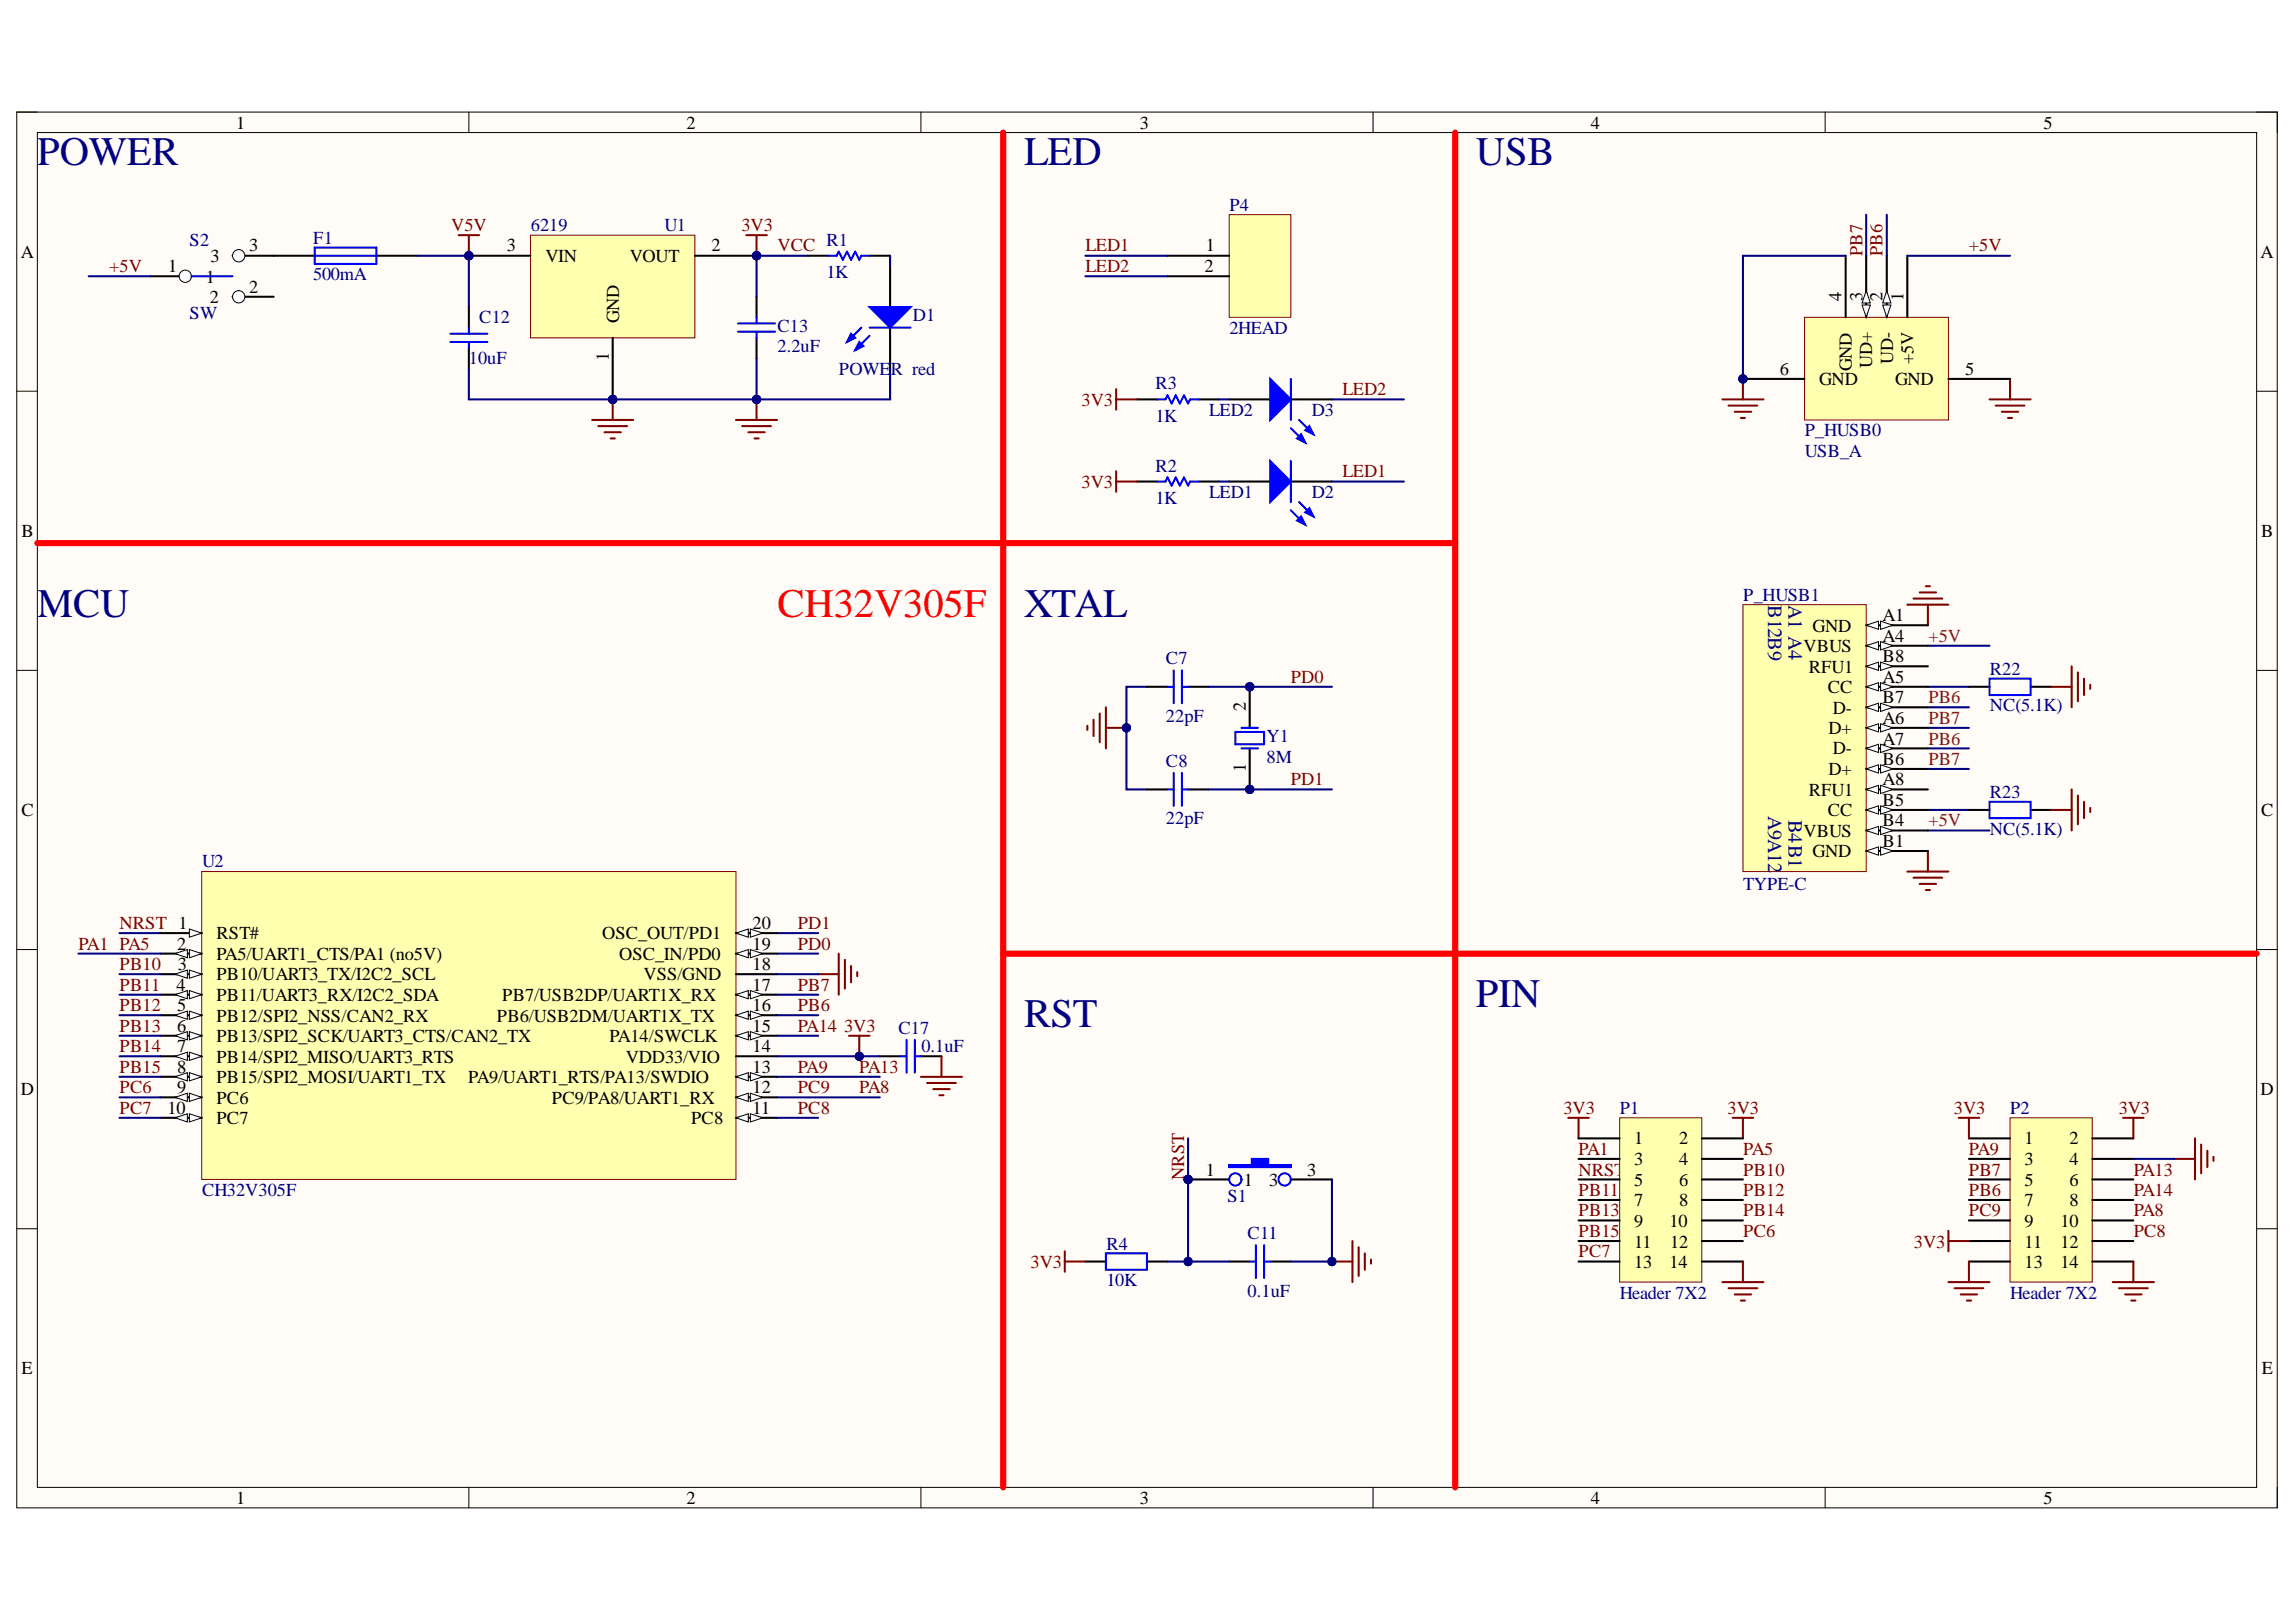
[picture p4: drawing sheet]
<svg xmlns="http://www.w3.org/2000/svg" width="297mm" height="210mm" viewBox="0 0 297 210" stroke-linecap="round" stroke-linejoin="round" font-family="sans-serif">
<defs><g id="words">
<g font-size="5.2" fill="#000080">
<text x="4.8" y="21.3">POWER</text>
<text x="132.5" y="21.3">LED</text>
<text x="190.9" y="21.3">USB</text>
<text x="4.8" y="79.8">MCU</text>
<text x="132.5" y="79.8">XTAL</text>
<text x="190.9" y="130.3">PIN</text>
<text x="132.5" y="132.9">RST</text>
</g>
<text font-size="5.2" fill="#f00" x="100.6" y="79.8">CH32V305F</text>
<g font-size="2.6" fill="#000080">
<text x="228.8" y="78.3" transform="rotate(90 228.8 78.3)">B12B9</text>
<text x="231.4" y="78.3" transform="rotate(90 231.4 78.3)">A1 A4</text>
<text x="228.8" y="105.6" transform="rotate(90 228.8 105.6)">A9A12</text>
<text x="231.4" y="106.2" transform="rotate(90 231.4 106.2)">B4B1</text>
</g>
<g font-size="2.4">
<text x="30.5" y="16.6">1</text>
<text x="88.8" y="16.6">2</text>
<text x="147.5" y="16.6">3</text>
<text x="205.8" y="16.6">4</text>
<text x="264.4" y="16.6">5</text>
<text x="2.7" y="33.4">A</text>
<text x="21.7" y="35.2">1</text>
<text x="27.2" y="33.9">3</text>
<text x="32.2" y="32.5">3</text>
<text x="65.6" y="32.5">3</text>
<text x="70.6" y="33.9">VIN</text>
<text x="81.5" y="33.9">VOUT</text>
<text x="92" y="32.5">2</text>
<text x="155.8" y="35.2">2</text>
<text x="156" y="32.5">1</text>
<text x="292.5" y="33.4">A</text>
<text x="26.6" y="36.6">1</text>
<text x="27.2" y="39.2">2</text>
<text x="32.2" y="37.9">2</text>
<text x="80.1" y="41.8" transform="rotate(-90 80.1 41.8)">GND</text>
<text x="238.2" y="39" transform="rotate(-90 238.2 39)">4</text>
<text x="240.9" y="39" transform="rotate(-90 240.9 39)">3</text>
<text x="243.6" y="39" transform="rotate(-90 243.6 39)">2</text>
<text x="246.3" y="39" transform="rotate(-90 246.3 39)">1</text>
<text x="78.8" y="46.7" transform="rotate(-90 78.8 46.7)">1</text>
<text x="242.2" y="47.7" transform="rotate(-90 242.2 47.7)">UD+</text>
<text x="244.9" y="47.1" transform="rotate(-90 244.9 47.1)">UD-</text>
<text x="247.5" y="47.2" transform="rotate(-90 247.5 47.2)">+5V</text>
<text x="230.3" y="48.5">6</text>
<text x="235.4" y="49.9">GND</text>
<text x="239.6" y="48" transform="rotate(-90 239.6 48)">GND</text>
<text x="245.2" y="49.9">GND</text>
<text x="254.2" y="48.5">5</text>
<text x="2.8" y="69.5">B</text>
<text x="292.5" y="69.5">B</text>
<text x="234.5" y="81.7">GND</text>
<text x="243.6" y="80.4">A1</text>
<text x="243.6" y="83.1">A4</text>
<text x="233.3" y="84.4">VBUS</text>
<text x="234" y="87.1">RFU1</text>
<text x="236.5" y="89.7">CC</text>
<text x="243.6" y="85.7">B8</text>
<text x="243.6" y="88.3">A5</text>
<text x="161.2" y="92" transform="rotate(-90 161.2 92)">2</text>
<text x="236.5" y="95">D+</text>
<text x="237.1" y="92.4">D-</text>
<text x="243.6" y="91">B7</text>
<text x="243.6" y="93.7">A6</text>
<text x="161.2" y="99.9" transform="rotate(-90 161.2 99.9)">1</text>
<text x="236.5" y="100.3">D+</text>
<text x="237.1" y="97.6">D-</text>
<text x="243.6" y="99">B6</text>
<text x="243.6" y="96.4">A7</text>
<text x="243.6" y="101.6">A8</text>
<text x="2.8" y="105.7">C</text>
<text x="234" y="103">RFU1</text>
<text x="236.5" y="105.7">CC</text>
<text x="243.6" y="106.9">B4</text>
<text x="243.6" y="104.3">B5</text>
<text x="292.5" y="105.7">C</text>
<text x="233.3" y="108.3">VBUS</text>
<text x="234.5" y="110.9">GND</text>
<text x="243.6" y="109.6">B1</text>
<text x="22.9" y="122.9">2</text>
<text x="23" y="125.5">3</text>
<text x="28" y="121.6">RST#</text>
<text x="28" y="124.3">PA5/UART1_CTS/PA1 (no5V)</text>
<text x="77.9" y="121.6">OSC_OUT/PD1</text>
<text x="80.1" y="124.3">OSC_IN/PD0</text>
<text x="97.4" y="122.9">19</text>
<text x="97.4" y="120.2">20</text>
<text x="97.4" y="125.5">18</text>
<text x="22.8" y="128.2">4</text>
<text x="22.9" y="130.8">5</text>
<text x="28" y="126.9">PB10/UART3_TX/I2C2_SCL</text>
<text x="28" y="129.5">PB11/UART3_RX/I2C2_SDA</text>
<text x="65" y="129.5">PB7/USB2DP/UART1X_RX</text>
<text x="83.2" y="126.9">VSS/GND</text>
<text x="97.4" y="130.8">16</text>
<text x="97.4" y="128.2">17</text>
<text x="22.9" y="133.6">6</text>
<text x="22.9" y="136.2">7</text>
<text x="28" y="132.2">PB12/SPI2_NSS/CAN2_RX</text>
<text x="28" y="134.8">PB13/SPI2_SCK/UART3_CTS/CAN2_TX</text>
<text x="28" y="137.5">PB14/SPI2_MISO/UART3_RTS</text>
<text x="64.3" y="132.2">PB6/USB2DM/UART1X_TX</text>
<text x="78.8" y="134.8">PA14/SWCLK</text>
<text x="81" y="137.5">VDD33/VIO</text>
<text x="97.4" y="136.2">14</text>
<text x="97.4" y="133.6">15</text>
<text x="2.7" y="141.8">D</text>
<text x="22.9" y="138.8">8</text>
<text x="22.9" y="141.5">9</text>
<text x="28" y="140.1">PB15/SPI2_MOSI/UART1_TX</text>
<text x="28" y="142.9">PC6</text>
<text x="60.6" y="140.1">PA9/UART1_RTS/PA13/SWDIO</text>
<text x="71.4" y="142.9">PC9/PA8/UART1_RX</text>
<text x="97.4" y="141.5">12</text>
<text x="97.4" y="138.8">13</text>
<text x="292.5" y="141.8">D</text>
<text x="21.7" y="144.1">10</text>
<text x="28" y="145.5">PC7</text>
<text x="89.4" y="145.5">PC8</text>
<text x="97.4" y="144.1">11</text>
<text x="211.4" y="148.1">1</text>
<text x="217.2" y="148.1">2</text>
<text x="261.9" y="148.1">1</text>
<text x="267.8" y="148.1">2</text>
<text x="156" y="152.2">1</text>
<text x="160.9" y="153.4">1</text>
<text x="164.2" y="153.4">3</text>
<text x="169.1" y="152.2">3</text>
<text x="211.4" y="150.8">3</text>
<text x="211.4" y="153.4">5</text>
<text x="217.2" y="150.8">4</text>
<text x="217.2" y="153.4">6</text>
<text x="261.9" y="150.8">3</text>
<text x="261.9" y="153.4">5</text>
<text x="267.8" y="150.8">4</text>
<text x="267.8" y="153.4">6</text>
<text x="211.4" y="156.1">7</text>
<text x="211.4" y="158.7">9</text>
<text x="211.4" y="161.4">11</text>
<text x="216" y="158.7">10</text>
<text x="216.1" y="161.4">12</text>
<text x="217.2" y="156.1">8</text>
<text x="261.9" y="156.1">7</text>
<text x="261.9" y="158.7">9</text>
<text x="261.9" y="161.4">11</text>
<text x="266.6" y="158.7">10</text>
<text x="266.6" y="161.4">12</text>
<text x="267.8" y="156.1">8</text>
<text x="211.4" y="164.1">13</text>
<text x="216" y="164.1">14</text>
<text x="261.9" y="164.1">13</text>
<text x="266.6" y="164.1">14</text>
<text x="2.8" y="177.8">E</text>
<text x="292.6" y="177.8">E</text>
<text x="30.5" y="194.6">1</text>
<text x="88.8" y="194.6">2</text>
<text x="147.5" y="194.6">3</text>
<text x="205.8" y="194.6">4</text>
<text x="264.4" y="194.6">5</text>
</g>
<g font-size="2.4" fill="#800000">
<text x="58.4" y="29.9">V5V</text>
<text x="95.9" y="29.9">3V3</text>
<text x="14.1" y="35.2">+5V</text>
<text x="100.6" y="32.5">VCC</text>
<text x="140.4" y="32.5">LED1</text>
<text x="140.4" y="35.2">LED2</text>
<text x="240.9" y="33.1" transform="rotate(-90 240.9 33.1)">PB7</text>
<text x="243.6" y="33.1" transform="rotate(-90 243.6 33.1)">PB6</text>
<text x="254.7" y="32.5">+5V</text>
<text x="139.9" y="52.5">3V3</text>
<text x="173.7" y="51.1">LED2</text>
<text x="139.9" y="63.1">3V3</text>
<text x="173.7" y="61.8">LED1</text>
<text x="167" y="88.3">PD0</text>
<text x="167" y="101.6">PD1</text>
<text x="10.2" y="122.9">PA1 PA5</text>
<text x="15.5" y="120.2">NRST 1</text>
<text x="15.5" y="125.5">PB10</text>
<text x="103.2" y="122.9">PD0</text>
<text x="103.2" y="120.2">PD1</text>
<text x="15.5" y="130.8">PB12</text>
<text x="15.5" y="128.2">PB11</text>
<text x="103.2" y="128.2">PB7</text>
<text x="103.2" y="130.8">PB6</text>
<text x="15.5" y="136.2">PB14</text>
<text x="15.5" y="133.6">PB13</text>
<text x="103.2" y="133.6">PA14</text>
<text x="109.2" y="133.6">3V3</text>
<text x="15.5" y="138.8">PB15</text>
<text x="15.5" y="141.5">PC6</text>
<text x="103.2" y="141.5">PC9</text>
<text x="103.2" y="138.8">PA9</text>
<text x="111.2" y="138.8">PA13</text>
<text x="111.2" y="141.5">PA8</text>
<text x="15.5" y="144.1">PC7</text>
<text x="103.2" y="144.1">PC8</text>
<text x="202.3" y="144.1">3V3</text>
<text x="204.2" y="149.4">PA1</text>
<text x="223.5" y="144.1">3V3</text>
<text x="225.5" y="149.4">PA5</text>
<text x="252.8" y="144.1">3V3</text>
<text x="254.7" y="149.4">PA9</text>
<text x="274.1" y="144.1">3V3</text>
<text x="153.2" y="152.7" transform="rotate(-90 153.2 152.7)">NRST</text>
<text x="204.2" y="152.2">NRST</text>
<text x="204.2" y="154.8">PB11</text>
<text x="225.5" y="154.8">PB12</text>
<text x="225.5" y="152.2">PB10</text>
<text x="254.7" y="152.2">PB7</text>
<text x="254.7" y="154.8">PB6</text>
<text x="276" y="154.8">PA14</text>
<text x="276" y="152.2">PA13</text>
<text x="204.2" y="160.1">PB15</text>
<text x="204.2" y="157.4">PB13</text>
<text x="225.5" y="157.4">PB14</text>
<text x="225.5" y="160.1">PC6</text>
<text x="247.6" y="161.4">3V3</text>
<text x="254.7" y="157.4">PC9</text>
<text x="276" y="157.4">PA8</text>
<text x="276" y="160.1">PC8</text>
<text x="133.3" y="164.1">3V3</text>
<text x="204.2" y="162.7">PC7</text>
</g>
<g font-size="2.4" fill="#000080">
<text x="68.7" y="29.9">6219</text>
<text x="86" y="29.9">U1</text>
<text x="159" y="27.3">P4</text>
<text x="24.5" y="31.8">S2</text>
<text x="40.5" y="31.5">F1</text>
<text x="106.9" y="31.8">R1</text>
<text x="24.5" y="41.3">SW</text>
<text x="40.5" y="36.3">500mA</text>
<text x="62" y="41.8">C12</text>
<text x="106.9" y="36">1K</text>
<text x="118.1" y="41.6">D1</text>
<text x="60.7" y="47.2">10uF</text>
<text x="100.6" y="42.9">C13</text>
<text x="100.6" y="45.6">2.2uF</text>
<text x="159" y="43.2">2HEAD</text>
<text x="108.5" y="48.5">POWER red</text>
<text x="149.5" y="50.4">R3</text>
<text x="156.4" y="53.8">LED2</text>
<text x="169.7" y="53.8">D3</text>
<text x="149.5" y="54.6">1K</text>
<text x="233.5" y="56.5">P_HUSB0</text>
<text x="233.5" y="59.2">USB_A</text>
<text x="149.5" y="65.3">1K</text>
<text x="149.5" y="61">R2</text>
<text x="156.4" y="64.5">LED1</text>
<text x="169.7" y="64.5">D2</text>
<text x="225.5" y="77.8">P_HUSB1</text>
<text x="150.8" y="86">C7</text>
<text x="257.4" y="87.3">R22</text>
<text x="150.8" y="93.4">22pF</text>
<text x="257.4" y="92">NC(5.1K)</text>
<text x="150.8" y="99.2">C8</text>
<text x="163.9" y="96">Y1</text>
<text x="163.9" y="98.7">8M</text>
<text x="150.8" y="106.7">22pF</text>
<text x="257.4" y="103.2">R23</text>
<text x="26.1" y="112.3">U2</text>
<text x="257.4" y="108">NC(5.1K)</text>
<text x="225.5" y="115.2">TYPE-C</text>
<text x="116.2" y="133.8">C17</text>
<text x="119.2" y="136.2">0.1uF</text>
<text x="209.5" y="144.1">P1</text>
<text x="260.1" y="144.1">P2</text>
<text x="26.1" y="154.8">CH32V305F</text>
<text x="158.8" y="155.5">S1</text>
<text x="143.1" y="161.7">R4</text>
<text x="161.4" y="160.3">C11</text>
<text x="143.1" y="166.4">10K</text>
<text x="161.4" y="167.8">0.1uF</text>
<text x="209.5" y="168">Header 7X2</text>
<text x="260.1" y="168">Header 7X2</text>
</g>
<g font-size="2.4" fill="#781915">
<text x="249.5" y="83.1">+5V</text>
<text x="249.5" y="93.7">PB7</text>
<text x="249.5" y="91">PB6</text>
<text x="249.5" y="96.4">PB6</text>
<text x="249.5" y="99">PB7</text>
<text x="249.5" y="106.9">+5V</text>
</g>
</g></defs>
<path d="M2.2 14.5h292.4v180.6h-292.4z" fill-rule="evenodd" fill="#fffcf8"/>
<path d="M2.2 14.5h292.4v180.6h-292.4z" fill="none" stroke="#000" stroke-width=".13"/>
<path d="M4.8 17.2h287.1v175.3h-287.1z" fill-rule="evenodd" fill="#fffcf8"/>
<g fill="none" stroke="#000" stroke-width=".13">
<path d="M2.2 14.5h2.6M4.8 17.2h287.1v175.3h-287.1zM60.7 14.5v2.7M119.1 14.5v2.7M177.6 14.5v2.7M236.1 14.5v2.7M291.9 14.5h2.7v2.7M2.2 50.6h2.6M291.9 50.6h2.7M2.2 86.8h2.6M291.9 86.8h2.7M2.2 122.9h2.6"/>
<path d="M291.9 122.9h2.7M2.2 159h2.6M291.9 159h2.7M60.7 192.5v2.6M119.1 192.5v2.6M177.6 192.5v2.6M236.1 192.5v2.6M294.6 192.5v2.6"/>
</g>
<path d="M140.4 163.3h2.7M148.4 163.3h2.6M159 163.3h2.7M164.3 163.3h2.7" fill="none" stroke="#000" stroke-width=".26"/>
<path d="M143.1 162.2h5.3v2.1h-5.3zM161.7 163.3h.8M162.5 161.1v4.3M163.5 161.1v4.3M163.5 163.3h.8" fill="none" stroke="#00f" stroke-width=".26"/>
<circle cx="153.7" cy="152.6" r=".53" fill="#000080"/>
<circle cx="153.7" cy="152.6" r=".53" fill="none" stroke="#000080" stroke-width=".13"/>
<path d="M153.7 152.6h5.3" fill="none" stroke="#000" stroke-width=".26"/>
<circle cx="153.7" cy="152.6" r=".53" fill="#000080"/>
<circle cx="153.7" cy="152.6" r=".53" fill="none" stroke="#000080" stroke-width=".13"/>
<path d="M167 152.6h5.3" fill="none" stroke="#000" stroke-width=".26"/>
<path d="M159 150.8h2.9v-.8h2.2v.8h2.9v.2h-8z" fill-rule="evenodd" fill="#00f"/>
<g fill="none" stroke="#00f" stroke-width=".26">
<path d="M159 150.8h2.9v-.8h2.2v.8h2.9v.2h-8z"/>
<circle cx="159.8" cy="152.6" r=".8"/>
<circle cx="166.2" cy="152.6" r=".8"/>
</g>
<path d="M151 163.3h8" fill="none" stroke="#000080" stroke-width=".26"/>
<circle cx="153.7" cy="163.3" r=".53" fill="#000080"/>
<circle cx="153.7" cy="163.3" r=".53" fill="none" stroke="#000080" stroke-width=".13"/>
<path d="M153.7 147.3v16" fill="none" stroke="#000080" stroke-width=".26"/>
<circle cx="153.7" cy="163.3" r=".53" fill="#000080"/>
<circle cx="153.7" cy="163.3" r=".53" fill="none" stroke="#000080" stroke-width=".13"/>
<circle cx="153.7" cy="152.6" r=".53" fill="#000080"/>
<circle cx="153.7" cy="152.6" r=".53" fill="none" stroke="#000080" stroke-width=".13"/>
<path d="M172.3 152.6v10.7h-5.3" fill="none" stroke="#000080" stroke-width=".26"/>
<circle cx="172.3" cy="163.3" r=".53" fill="#000080"/>
<circle cx="172.3" cy="163.3" r=".53" fill="none" stroke="#000080" stroke-width=".13"/>
<path d="M172.3 163.3h2.7M175 160.6v5.3M175.8 161.4v3.7M176.6 162.2v2.1M177.4 163v.5" fill="none" stroke="#800000" stroke-width=".26"/>
<circle cx="172.3" cy="163.3" r=".53" fill="#000080"/>
<circle cx="172.3" cy="163.3" r=".53" fill="none" stroke="#000080" stroke-width=".13"/>
<path d="M137.8 161.9v2.7M137.8 163.3h2.6" fill="none" stroke="#800000" stroke-width=".26"/>
<circle cx="153.7" cy="152.6" r=".53" fill="#000080"/>
<circle cx="153.7" cy="152.6" r=".53" fill="none" stroke="#000080" stroke-width=".13"/>
<circle cx="161.7" cy="102.2" r=".53" fill="#000080"/>
<circle cx="161.7" cy="102.2" r=".53" fill="none" stroke="#000080" stroke-width=".13"/>
<circle cx="161.7" cy="88.9" r=".53" fill="#000080"/>
<circle cx="161.7" cy="88.9" r=".53" fill="none" stroke="#000080" stroke-width=".13"/>
<path d="M161.7 96.8v5.4" fill="none" stroke="#000" stroke-width=".26"/>
<circle cx="161.7" cy="102.2" r=".53" fill="#000080"/>
<circle cx="161.7" cy="102.2" r=".53" fill="none" stroke="#000080" stroke-width=".13"/>
<path d="M161.7 88.9v5.3" fill="none" stroke="#000" stroke-width=".26"/>
<circle cx="161.7" cy="88.9" r=".53" fill="#000080"/>
<circle cx="161.7" cy="88.9" r=".53" fill="none" stroke="#000080" stroke-width=".13"/>
<path d="M159.8 94.7h3.7v1.6h-3.7zM160.6 94.2h2.1M160.6 96.8h2.1" fill="none" stroke="#00f" stroke-width=".26"/>
<path d="M148.4 88.9h-2.7v13.3h2.7" fill="none" stroke="#000080" stroke-width=".26"/>
<circle cx="145.7" cy="94.2" r=".53" fill="#000080"/>
<circle cx="145.7" cy="94.2" r=".53" fill="none" stroke="#000080" stroke-width=".13"/>
<path d="M148.4 88.9h2.6M153.7 88.9h2.7M148.4 102.2h2.6M153.7 102.2h2.7" fill="none" stroke="#000" stroke-width=".26"/>
<path d="M151 88.9h.8M151.8 86.8v4.2M152.9 86.8v4.2M152.9 88.9h.8M151 102.2h.8M151.8 100v4.3M152.9 100v4.3M152.9 102.2h.8" fill="none" stroke="#00f" stroke-width=".26"/>
<path d="M156.4 88.9h15.9" fill="none" stroke="#000080" stroke-width=".26"/>
<circle cx="161.7" cy="88.9" r=".53" fill="#000080"/>
<circle cx="161.7" cy="88.9" r=".53" fill="none" stroke="#000080" stroke-width=".13"/>
<path d="M156.4 102.2h15.9" fill="none" stroke="#000080" stroke-width=".26"/>
<circle cx="161.7" cy="102.2" r=".53" fill="#000080"/>
<circle cx="161.7" cy="102.2" r=".53" fill="none" stroke="#000080" stroke-width=".13"/>
<path d="M140.7 93.9v.6M141.5 93.1v2.2M142.3 92.3v3.7M143.1 91.5v5.3M143.1 94.2h2.6" fill="none" stroke="#800000" stroke-width=".26"/>
<circle cx="145.7" cy="94.2" r=".53" fill="#000080"/>
<circle cx="145.7" cy="94.2" r=".53" fill="none" stroke="#000080" stroke-width=".13"/>
<path d="M59.3 30.4h2.7M60.7 30.4v2.7" fill="none" stroke="#800000" stroke-width=".26"/>
<circle cx="60.7" cy="33.1" r=".53" fill="#000080"/>
<circle cx="60.7" cy="33.1" r=".53" fill="none" stroke="#000080" stroke-width=".13"/>
<circle cx="60.7" cy="33.1" r=".53" fill="#000080"/>
<circle cx="60.7" cy="33.1" r=".53" fill="none" stroke="#000080" stroke-width=".13"/>
<circle cx="79.3" cy="51.7" r=".53" fill="#000080"/>
<circle cx="79.3" cy="51.7" r=".53" fill="none" stroke="#000080" stroke-width=".13"/>
<circle cx="97.9" cy="33.1" r=".53" fill="#000080"/>
<circle cx="97.9" cy="33.1" r=".53" fill="none" stroke="#000080" stroke-width=".13"/>
<path d="M68.6 30.4h21.3v13.3h-21.3z" fill-rule="evenodd" fill="#ffffb0"/>
<path d="M68.6 30.4h21.3v13.3h-21.3z" fill="none" stroke="#800000" stroke-width=".13"/>
<path d="M60.7 33.1h7.9" fill="none" stroke="#000" stroke-width=".26"/>
<circle cx="60.7" cy="33.1" r=".53" fill="#000080"/>
<circle cx="60.7" cy="33.1" r=".53" fill="none" stroke="#000080" stroke-width=".13"/>
<path d="M79.3 43.7v8" fill="none" stroke="#000" stroke-width=".26"/>
<circle cx="79.3" cy="51.7" r=".53" fill="#000080"/>
<circle cx="79.3" cy="51.7" r=".53" fill="none" stroke="#000080" stroke-width=".13"/>
<path d="M89.9 33.1h8" fill="none" stroke="#000" stroke-width=".26"/>
<circle cx="97.9" cy="33.1" r=".53" fill="#000080"/>
<circle cx="97.9" cy="33.1" r=".53" fill="none" stroke="#000080" stroke-width=".13"/>
<path d="M35.4 33.1h5.3M48.7 33.1h5.3M60.7 39.7v2.7M60.7 45v2.7" fill="none" stroke="#000" stroke-width=".26"/>
<path d="M40.7 32h8v2.2h-8zM40.7 33.1h8M58.3 44.3h4.8M58.3 43.2h4.8M60.7 42.4v.8M60.7 44.3v.7" fill="none" stroke="#00f" stroke-width=".26"/>
<path d="M96.5 30.4h2.7M97.9 30.4v2.7" fill="none" stroke="#800000" stroke-width=".26"/>
<circle cx="97.9" cy="33.1" r=".53" fill="#000080"/>
<circle cx="97.9" cy="33.1" r=".53" fill="none" stroke="#000080" stroke-width=".13"/>
<path d="M76.6 54.3h5.3M77.4 55.1h3.7M78.2 55.9h2.1M79 56.7h.5M79.3 51.7v2.6" fill="none" stroke="#800000" stroke-width=".26"/>
<circle cx="79.3" cy="51.7" r=".53" fill="#000080"/>
<circle cx="79.3" cy="51.7" r=".53" fill="none" stroke="#000080" stroke-width=".13"/>
<path d="M95.2 54.3h5.3M96 55.1h3.7M96.8 55.9h2.1M97.6 56.7h.5M97.9 51.7v2.6" fill="none" stroke="#800000" stroke-width=".26"/>
<circle cx="97.9" cy="51.7" r=".53" fill="#000080"/>
<circle cx="97.9" cy="51.7" r=".53" fill="none" stroke="#000080" stroke-width=".13"/>
<path d="M97.9 38.4v2.7M97.9 43.7v2.7" fill="none" stroke="#000" stroke-width=".26"/>
<path d="M95.5 42.9h4.8M95.5 41.9h4.8M97.9 41.1v.8M97.9 42.9v.8" fill="none" stroke="#00f" stroke-width=".26"/>
<path d="M104.5 33.1h-6.6v5.3" fill="none" stroke="#000080" stroke-width=".26"/>
<circle cx="97.9" cy="33.1" r=".53" fill="#000080"/>
<circle cx="97.9" cy="33.1" r=".53" fill="none" stroke="#000080" stroke-width=".13"/>
<path d="M115.2 34.4v5.3M115.2 42.4v5.3" fill="none" stroke="#000" stroke-width=".26"/>
<path d="M112.5 39.7h5.3l-2.6 2.7z" fill="#00f"/>
<path d="M112.5 39.7h5.3l-2.6 2.7zM111.4 42.4l-1.8 1.9M112.5 43.5l-1.9 1.8" fill="none" stroke="#00f" stroke-width=".26"/>
<path d="M111.2 44.3l.5 .5-1.1 .5z" fill="#00f"/>
<path d="M111.2 44.3l.5 .5-1.1 .5z" fill="none" stroke="#00f" stroke-width=".26"/>
<path d="M110.1 43.2l.5 .5-1 .6z" fill="#00f"/>
<path d="M107.2 33.1h1l.3-.5 .5 1 .6-1 .5 1 .5-1 .6 1 .2-.5h1.1M110.1 43.2l.5 .5-1 .6zM112.5 42.4h5.3" fill="none" stroke="#00f" stroke-width=".26"/>
<path d="M104.5 33.1h2.7M112.5 33.1h2.7" fill="none" stroke="#000" stroke-width=".26"/>
<path d="M60.7 47.7v4h54.5v-4" fill="none" stroke="#000080" stroke-width=".26"/>
<circle cx="79.3" cy="51.7" r=".53" fill="#000080"/>
<circle cx="79.3" cy="51.7" r=".53" fill="none" stroke="#000080" stroke-width=".13"/>
<circle cx="97.9" cy="51.7" r=".53" fill="#000080"/>
<circle cx="97.9" cy="51.7" r=".53" fill="none" stroke="#000080" stroke-width=".13"/>
<path d="M115.2 33.1v1.3" fill="none" stroke="#000080" stroke-width=".26"/>
<path d="M19.5 35.8h5.3" fill="none" stroke="#000" stroke-width=".26"/>
<circle cx="24" cy="35.8" r=".8" fill="#f8fcff"/>
<circle cx="24" cy="35.8" r=".8" fill="none" stroke="#000" stroke-width=".13"/>
<path d="M30.1 33.1h5.3" fill="none" stroke="#000" stroke-width=".26"/>
<circle cx="30.9" cy="33.1" r=".8" fill="#f8fcff"/>
<circle cx="30.9" cy="33.1" r=".8" fill="none" stroke="#000" stroke-width=".13"/>
<path d="M30.1 38.4h5.3" fill="none" stroke="#000" stroke-width=".26"/>
<circle cx="30.9" cy="38.4" r=".8" fill="#f8fcff"/>
<circle cx="30.9" cy="38.4" r=".8" fill="none" stroke="#000" stroke-width=".13"/>
<path d="M24.8 35.8h5.3" fill="none" stroke="#00f" stroke-width=".26"/>
<path d="M11.5 35.8h8M54 33.1h6.7v6.6" fill="none" stroke="#000080" stroke-width=".26"/>
<circle cx="60.7" cy="33.1" r=".53" fill="#000080"/>
<circle cx="60.7" cy="33.1" r=".53" fill="none" stroke="#000080" stroke-width=".13"/>
<path d="M97.9 46.4v5.3" fill="none" stroke="#000080" stroke-width=".26"/>
<circle cx="97.9" cy="51.7" r=".53" fill="#000080"/>
<circle cx="97.9" cy="51.7" r=".53" fill="none" stroke="#000080" stroke-width=".13"/>
<path d="M222.8 51.7h5.3M223.6 52.5h3.7M224.4 53.3h2.2M225.2 54.1h.5M225.5 49v2.7" fill="none" stroke="#800000" stroke-width=".26"/>
<circle cx="225.5" cy="49" r=".53" fill="#000080"/>
<circle cx="225.5" cy="49" r=".53" fill="none" stroke="#000080" stroke-width=".13"/>
<path d="M257.4 51.7h5.3M258.2 52.5h3.7M259 53.3h2.1M259.8 54.1h.5M260 49v2.7" fill="none" stroke="#800000" stroke-width=".26"/>
<circle cx="225.5" cy="49" r=".53" fill="#000080"/>
<circle cx="225.5" cy="49" r=".53" fill="none" stroke="#000080" stroke-width=".13"/>
<path d="M233.5 41.1h18.6v13.2h-18.6z" fill-rule="evenodd" fill="#ffffb0"/>
<path d="M233.5 41.1h18.6v13.2h-18.6z" fill="none" stroke="#800000" stroke-width=".13"/>
<path d="M238.8 33.1v8M246.8 33.1v8M225.5 49h8" fill="none" stroke="#000" stroke-width=".26"/>
<circle cx="225.5" cy="49" r=".53" fill="#000080"/>
<circle cx="225.5" cy="49" r=".53" fill="none" stroke="#000080" stroke-width=".13"/>
<path d="M241.4 33.1v8" fill="none" stroke="#000" stroke-width=".26"/>
<path d="M240.9 39.5h1.1l-.6 1.6z" fill="#f8fcff"/>
<path d="M240.9 39.5h1.1l-.6 1.6z" fill="none" stroke="#000" stroke-width=".13"/>
<path d="M241.4 37.6l.6 1.6h-1.1z" fill="#f8fcff"/>
<path d="M241.4 37.6l.6 1.6h-1.1z" fill="none" stroke="#000" stroke-width=".13"/>
<path d="M244.1 33.1v8" fill="none" stroke="#000" stroke-width=".26"/>
<path d="M243.6 39.5h1l-.5 1.6z" fill="#f8fcff"/>
<path d="M243.6 39.5h1l-.5 1.6z" fill="none" stroke="#000" stroke-width=".13"/>
<path d="M244.1 37.6l.5 1.6h-1z" fill="#f8fcff"/>
<path d="M244.1 37.6l.5 1.6h-1z" fill="none" stroke="#000" stroke-width=".13"/>
<path d="M252.1 49h7.9" fill="none" stroke="#000" stroke-width=".26"/>
<path d="M238.8 33.1h-13.3v15.9M241.4 27.8v5.3M244.1 27.8v5.3" fill="none" stroke="#000080" stroke-width=".26"/>
<circle cx="225.5" cy="49" r=".53" fill="#000080"/>
<circle cx="225.5" cy="49" r=".53" fill="none" stroke="#000080" stroke-width=".13"/>
<path d="M246.8 33.1h13.2" fill="none" stroke="#000080" stroke-width=".26"/>
<path d="M159 62.3h5.3M167 62.3h5.3" fill="none" stroke="#000" stroke-width=".26"/>
<path d="M164.3 59.7l2.7 2.6-2.7 2.7z" fill="#00f"/>
<path d="M164.3 59.7l2.7 2.6-2.7 2.7zM167 66l1.9 1.9M168.1 65l1.8 1.8" fill="none" stroke="#00f" stroke-width=".26"/>
<path d="M168.9 66.3l.5-.5 .5 1z" fill="#00f"/>
<path d="M168.9 66.3l.5-.5 .5 1z" fill="none" stroke="#00f" stroke-width=".26"/>
<path d="M168.3 66.8l.6 1.1-1.1-.5z" fill="#00f"/>
<path d="M167 59.7v5.3M149.7 62.3h1.1l.2-.5 .6 1 .5-1 .5 1 .6-1 .5 1 .3-.5h1M168.3 66.8l.6 1.1-1.1-.5z" fill="none" stroke="#00f" stroke-width=".26"/>
<path d="M159 51.7h5.3M167 51.7h5.3M147.1 62.3h2.6M155 62.3h2.7" fill="none" stroke="#000" stroke-width=".26"/>
<path d="M164.3 49l2.7 2.7-2.7 2.6z" fill="#00f"/>
<path d="M164.3 49l2.7 2.7-2.7 2.6zM167 55.4l1.9 1.9M168.1 54.3l1.8 1.9" fill="none" stroke="#00f" stroke-width=".26"/>
<path d="M168.9 55.7l.5-.6 .5 1.1z" fill="#00f"/>
<path d="M168.9 55.7l.5-.6 .5 1.1z" fill="none" stroke="#00f" stroke-width=".26"/>
<path d="M168.3 56.2l.6 1.1-1.1-.6z" fill="#00f"/>
<path d="M149.7 51.7h1.1l.2-.5 .6 1 .5-1 .5 1 .6-1 .5 1 .3-.5h1M167 49v5.3M168.3 56.2l.6 1.1-1.1-.6z" fill="none" stroke="#00f" stroke-width=".26"/>
<path d="M147.1 51.7h2.6M155 51.7h2.7" fill="none" stroke="#000" stroke-width=".26"/>
<path d="M157.7 51.7h1.3M172.3 51.7h9.3M157.7 62.3h1.3M172.3 62.3h9.3" fill="none" stroke="#000080" stroke-width=".26"/>
<path d="M159 27.8h8v13.3h-8z" fill-rule="evenodd" fill="#ffffb0"/>
<path d="M159 27.8h8v13.3h-8z" fill="none" stroke="#800000" stroke-width=".13"/>
<path d="M151 33.1h8M151 35.8h8" fill="none" stroke="#000" stroke-width=".26"/>
<path d="M140.4 33.1h10.6M140.4 35.8h10.6M249.4 83.6h8M249.4 88.9h5.3M249.4 91.5h5.3M249.4 94.2h5.3M249.4 96.8h5.3M249.4 99.5h5.3M249.4 107.5h8M249.4 104.8h5.3" fill="none" stroke="#000080" stroke-width=".26"/>
<path d="M246.8 78.3h5.3M247.6 77.5h3.7M248.3 76.7h2.2M249.2 75.9h.5M249.4 78.3v2.6M246.8 112.8h5.3M247.6 113.6h3.7M248.3 114.4h2.2M249.2 115.2h.5M249.4 110.1v2.7" fill="none" stroke="#800000" stroke-width=".26"/>
<path d="M225.5 78.3h15.9v34.5h-15.9z" fill-rule="evenodd" fill="#ffffb0"/>
<path d="M225.5 78.3h15.9v34.5h-15.9z" fill="none" stroke="#800000" stroke-width=".13"/>
<path d="M241.4 110.1h8" fill="none" stroke="#000" stroke-width=".26"/>
<path d="M241.4 110.1l1.6-.5v1.1z" fill="#f8fcff"/>
<path d="M241.4 110.1l1.6-.5v1.1z" fill="none" stroke="#000" stroke-width=".13"/>
<path d="M243.3 109.6l1.6 .5-1.6 .6z" fill="#f8fcff"/>
<path d="M243.3 109.6l1.6 .5-1.6 .6z" fill="none" stroke="#000" stroke-width=".13"/>
<path d="M241.4 107.5h8" fill="none" stroke="#000" stroke-width=".26"/>
<path d="M241.4 107.5l1.6-.6v1.1z" fill="#f8fcff"/>
<path d="M241.4 107.5l1.6-.6v1.1z" fill="none" stroke="#000" stroke-width=".13"/>
<path d="M243.3 106.9l1.6 .6-1.6 .5z" fill="#f8fcff"/>
<path d="M243.3 106.9l1.6 .6-1.6 .5z" fill="none" stroke="#000" stroke-width=".13"/>
<path d="M241.4 104.8h8" fill="none" stroke="#000" stroke-width=".26"/>
<path d="M241.4 104.8l1.6-.5v1.1z" fill="#f8fcff"/>
<path d="M241.4 104.8l1.6-.5v1.1z" fill="none" stroke="#000" stroke-width=".13"/>
<path d="M243.3 104.3l1.6 .5-1.6 .6z" fill="#f8fcff"/>
<path d="M243.3 104.3l1.6 .5-1.6 .6z" fill="none" stroke="#000" stroke-width=".13"/>
<path d="M241.4 99.5h8" fill="none" stroke="#000" stroke-width=".26"/>
<path d="M241.4 99.5l1.6-.5v1z" fill="#f8fcff"/>
<path d="M241.4 99.5l1.6-.5v1z" fill="none" stroke="#000" stroke-width=".13"/>
<path d="M243.3 99l1.6 .5-1.6 .5z" fill="#f8fcff"/>
<path d="M243.3 99l1.6 .5-1.6 .5z" fill="none" stroke="#000" stroke-width=".13"/>
<path d="M241.4 91.5h8" fill="none" stroke="#000" stroke-width=".26"/>
<path d="M241.4 91.5l1.6-.5v1.1z" fill="#f8fcff"/>
<path d="M241.4 91.5l1.6-.5v1.1z" fill="none" stroke="#000" stroke-width=".13"/>
<path d="M243.3 91l1.6 .5-1.6 .6z" fill="#f8fcff"/>
<path d="M243.3 91l1.6 .5-1.6 .6z" fill="none" stroke="#000" stroke-width=".13"/>
<path d="M241.4 86.2h8" fill="none" stroke="#000" stroke-width=".26"/>
<path d="M241.4 86.2l1.6-.5v1.1z" fill="#f8fcff"/>
<path d="M241.4 86.2l1.6-.5v1.1z" fill="none" stroke="#000" stroke-width=".13"/>
<path d="M243.3 85.7l1.6 .5-1.6 .6z" fill="#f8fcff"/>
<path d="M243.3 85.7l1.6 .5-1.6 .6z" fill="none" stroke="#000" stroke-width=".13"/>
<path d="M241.4 80.9h8" fill="none" stroke="#000" stroke-width=".26"/>
<path d="M241.4 80.9l1.6-.5v1z" fill="#f8fcff"/>
<path d="M241.4 80.9l1.6-.5v1z" fill="none" stroke="#000" stroke-width=".13"/>
<path d="M243.3 80.4l1.6 .5-1.6 .5z" fill="#f8fcff"/>
<path d="M243.3 80.4l1.6 .5-1.6 .5z" fill="none" stroke="#000" stroke-width=".13"/>
<path d="M241.4 83.6h8" fill="none" stroke="#000" stroke-width=".26"/>
<path d="M241.4 83.6l1.6-.6v1.1z" fill="#f8fcff"/>
<path d="M241.4 83.6l1.6-.6v1.1z" fill="none" stroke="#000" stroke-width=".13"/>
<path d="M243.3 83l1.6 .6-1.6 .5z" fill="#f8fcff"/>
<path d="M243.3 83l1.6 .6-1.6 .5z" fill="none" stroke="#000" stroke-width=".13"/>
<path d="M241.4 88.9h8" fill="none" stroke="#000" stroke-width=".26"/>
<path d="M241.4 88.9l1.6-.5v1z" fill="#f8fcff"/>
<path d="M241.4 88.9l1.6-.5v1z" fill="none" stroke="#000" stroke-width=".13"/>
<path d="M243.3 88.4l1.6 .5-1.6 .5z" fill="#f8fcff"/>
<path d="M243.3 88.4l1.6 .5-1.6 .5z" fill="none" stroke="#000" stroke-width=".13"/>
<path d="M241.4 94.2h8" fill="none" stroke="#000" stroke-width=".26"/>
<path d="M241.4 94.2l1.6-.5v1z" fill="#f8fcff"/>
<path d="M241.4 94.2l1.6-.5v1z" fill="none" stroke="#000" stroke-width=".13"/>
<path d="M243.3 93.7l1.6 .5-1.6 .5z" fill="#f8fcff"/>
<path d="M243.3 93.7l1.6 .5-1.6 .5z" fill="none" stroke="#000" stroke-width=".13"/>
<path d="M241.4 96.8h8" fill="none" stroke="#000" stroke-width=".26"/>
<path d="M241.4 96.8l1.6-.5v1.1z" fill="#f8fcff"/>
<path d="M241.4 96.8l1.6-.5v1.1z" fill="none" stroke="#000" stroke-width=".13"/>
<path d="M243.3 96.3l1.6 .5-1.6 .6z" fill="#f8fcff"/>
<path d="M243.3 96.3l1.6 .5-1.6 .6z" fill="none" stroke="#000" stroke-width=".13"/>
<path d="M241.4 102.2h8" fill="none" stroke="#000" stroke-width=".26"/>
<path d="M241.4 102.2l1.6-.6v1.1z" fill="#f8fcff"/>
<path d="M241.4 102.2l1.6-.6v1.1z" fill="none" stroke="#000" stroke-width=".13"/>
<path d="M243.3 101.6l1.6 .6-1.6 .5z" fill="#f8fcff"/>
<path d="M243.3 101.6l1.6 .6-1.6 .5z" fill="none" stroke="#000" stroke-width=".13"/>
<path d="M144.4 50.4v2.6M144.4 51.7h2.7M144.4 61v2.6M144.4 62.3h2.7M109.8 134h2.7M111.2 134v2.7" fill="none" stroke="#800000" stroke-width=".26"/>
<path d="M15.5 120.8h5.3M100.5 120.8h5.4" fill="none" stroke="#000080" stroke-width=".26"/>
<path d="M113.8 136.7h2.7M119.1 136.7h2.7" fill="none" stroke="#000" stroke-width=".26"/>
<path d="M116.5 136.7h.8M117.3 134.6v4.2M118.3 134.6v4.2M118.3 136.7h.8" fill="none" stroke="#00f" stroke-width=".26"/>
<circle cx="111.2" cy="136.7" r=".53" fill="#000080"/>
<circle cx="111.2" cy="136.7" r=".53" fill="none" stroke="#000080" stroke-width=".13"/>
<g fill="none" stroke="#800000" stroke-width=".26">
<path d="M265.4 88.9h2.6M268 86.2v5.3M268.8 87v3.7M269.6 87.8v2.1M270.4 88.6v.5M265.4 104.8h2.6M268 102.2v5.3M268.8 103v3.7M269.6 103.8v2.1M270.4 104.5v.6M105.9 126.1h2.6M108.5 123.4v5.3"/>
<path d="M109.3 124.2v3.7M110.1 125v2.1M110.9 125.8v.5M224.2 144.7h2.6M225.5 144.7v2.6"/>
</g>
<path d="M254.7 88.9h2.7M262.7 88.9h2.7M254.7 104.8h2.7M262.7 104.8h2.7" fill="none" stroke="#000" stroke-width=".26"/>
<path d="M257.4 87.8h5.3v2.1h-5.3zM257.4 103.8h5.3v2.1h-5.3z" fill="none" stroke="#00f" stroke-width=".26"/>
<path d="M26.1 112.8h69.1v39.8h-69.1z" fill-rule="evenodd" fill="#ffffb0"/>
<path d="M26.1 112.8h69.1v39.8h-69.1z" fill="none" stroke="#800000" stroke-width=".13"/>
<path d="M95.2 123.4h5.3" fill="none" stroke="#000" stroke-width=".26"/>
<path d="M95.2 123.4l1.6-.5v1z" fill="#f8fcff"/>
<path d="M95.2 123.4l1.6-.5v1z" fill="none" stroke="#000" stroke-width=".13"/>
<path d="M97.1 122.9l1.6 .5-1.6 .5z" fill="#f8fcff"/>
<path d="M97.1 122.9l1.6 .5-1.6 .5z" fill="none" stroke="#000" stroke-width=".13"/>
<path d="M95.2 120.8h5.3" fill="none" stroke="#000" stroke-width=".26"/>
<path d="M95.2 120.8l1.6-.6v1.1z" fill="#f8fcff"/>
<path d="M95.2 120.8l1.6-.6v1.1z" fill="none" stroke="#000" stroke-width=".13"/>
<path d="M97.1 120.2l1.6 .6-1.6 .5z" fill="#f8fcff"/>
<path d="M97.1 120.2l1.6 .6-1.6 .5z" fill="none" stroke="#000" stroke-width=".13"/>
<path d="M20.8 120.8h5.3" fill="none" stroke="#000" stroke-width=".26"/>
<path d="M24.5 120.2l1.6 .6-1.6 .5z" fill="#f8fcff"/>
<path d="M24.5 120.2l1.6 .6-1.6 .5z" fill="none" stroke="#000" stroke-width=".13"/>
<path d="M20.8 123.4h5.3M95.2 126.1h5.3M95.2 136.7h5.3" fill="none" stroke="#000" stroke-width=".26"/>
<path d="M24.5 122.9l1.6 .5-1.6 .5z" fill="#f8fcff"/>
<path d="M24.5 122.9l1.6 .5-1.6 .5z" fill="none" stroke="#000" stroke-width=".13"/>
<path d="M22.6 123.4l1.6-.5v1z" fill="#f8fcff"/>
<path d="M22.6 123.4l1.6-.5v1z" fill="none" stroke="#000" stroke-width=".13"/>
<path d="M20.8 126.1h5.3" fill="none" stroke="#000" stroke-width=".26"/>
<path d="M24.5 125.5l1.6 .6-1.6 .5z" fill="#f8fcff"/>
<path d="M24.5 125.5l1.6 .6-1.6 .5z" fill="none" stroke="#000" stroke-width=".13"/>
<path d="M22.6 126.1l1.6-.6v1.1z" fill="#f8fcff"/>
<path d="M22.6 126.1l1.6-.6v1.1z" fill="none" stroke="#000" stroke-width=".13"/>
<path d="M20.8 128.7h5.3" fill="none" stroke="#000" stroke-width=".26"/>
<path d="M24.5 128.2l1.6 .5-1.6 .6z" fill="#f8fcff"/>
<path d="M24.5 128.2l1.6 .5-1.6 .6z" fill="none" stroke="#000" stroke-width=".13"/>
<path d="M22.6 128.7l1.6-.5v1.1z" fill="#f8fcff"/>
<path d="M22.6 128.7l1.6-.5v1.1z" fill="none" stroke="#000" stroke-width=".13"/>
<path d="M20.8 131.4h5.3" fill="none" stroke="#000" stroke-width=".26"/>
<path d="M24.5 130.8l1.6 .6-1.6 .5z" fill="#f8fcff"/>
<path d="M24.5 130.8l1.6 .6-1.6 .5z" fill="none" stroke="#000" stroke-width=".13"/>
<path d="M22.6 131.4l1.6-.6v1.1z" fill="#f8fcff"/>
<path d="M22.6 131.4l1.6-.6v1.1z" fill="none" stroke="#000" stroke-width=".13"/>
<path d="M20.8 134h5.3" fill="none" stroke="#000" stroke-width=".26"/>
<path d="M24.5 133.5l1.6 .5-1.6 .6z" fill="#f8fcff"/>
<path d="M24.5 133.5l1.6 .5-1.6 .6z" fill="none" stroke="#000" stroke-width=".13"/>
<path d="M22.6 134l1.6-.5v1.1z" fill="#f8fcff"/>
<path d="M22.6 134l1.6-.5v1.1z" fill="none" stroke="#000" stroke-width=".13"/>
<path d="M20.8 136.7h5.3" fill="none" stroke="#000" stroke-width=".26"/>
<path d="M24.5 136.2l1.6 .5-1.6 .5z" fill="#f8fcff"/>
<path d="M24.5 136.2l1.6 .5-1.6 .5z" fill="none" stroke="#000" stroke-width=".13"/>
<path d="M22.6 136.7l1.6-.5v1z" fill="#f8fcff"/>
<path d="M22.6 136.7l1.6-.5v1z" fill="none" stroke="#000" stroke-width=".13"/>
<path d="M20.8 139.3h5.3" fill="none" stroke="#000" stroke-width=".26"/>
<path d="M24.5 138.8l1.6 .5-1.6 .6z" fill="#f8fcff"/>
<path d="M24.5 138.8l1.6 .5-1.6 .6z" fill="none" stroke="#000" stroke-width=".13"/>
<path d="M22.6 139.3l1.6-.5v1.1z" fill="#f8fcff"/>
<path d="M22.6 139.3l1.6-.5v1.1z" fill="none" stroke="#000" stroke-width=".13"/>
<path d="M20.8 142h5.3" fill="none" stroke="#000" stroke-width=".26"/>
<path d="M24.5 141.5l1.6 .5-1.6 .5z" fill="#f8fcff"/>
<path d="M24.5 141.5l1.6 .5-1.6 .5z" fill="none" stroke="#000" stroke-width=".13"/>
<path d="M22.6 142l1.6-.5v1z" fill="#f8fcff"/>
<path d="M22.6 142l1.6-.5v1z" fill="none" stroke="#000" stroke-width=".13"/>
<path d="M20.8 144.7h5.3" fill="none" stroke="#000" stroke-width=".26"/>
<path d="M24.5 144.1l1.6 .6-1.6 .5z" fill="#f8fcff"/>
<path d="M24.5 144.1l1.6 .6-1.6 .5z" fill="none" stroke="#000" stroke-width=".13"/>
<path d="M22.6 144.7l1.6-.6v1.1z" fill="#f8fcff"/>
<path d="M22.6 144.7l1.6-.6v1.1z" fill="none" stroke="#000" stroke-width=".13"/>
<path d="M95.2 144.7h5.3" fill="none" stroke="#000" stroke-width=".26"/>
<path d="M95.2 144.7l1.6-.6v1.1z" fill="#f8fcff"/>
<path d="M95.2 144.7l1.6-.6v1.1z" fill="none" stroke="#000" stroke-width=".13"/>
<path d="M97.1 144.1l1.6 .6-1.6 .5z" fill="#f8fcff"/>
<path d="M97.1 144.1l1.6 .6-1.6 .5z" fill="none" stroke="#000" stroke-width=".13"/>
<path d="M95.2 142h5.3" fill="none" stroke="#000" stroke-width=".26"/>
<path d="M95.2 142l1.6-.5v1z" fill="#f8fcff"/>
<path d="M95.2 142l1.6-.5v1z" fill="none" stroke="#000" stroke-width=".13"/>
<path d="M97.1 141.5l1.6 .5-1.6 .5z" fill="#f8fcff"/>
<path d="M97.1 141.5l1.6 .5-1.6 .5z" fill="none" stroke="#000" stroke-width=".13"/>
<path d="M95.2 139.3h5.3" fill="none" stroke="#000" stroke-width=".26"/>
<path d="M95.2 139.3l1.6-.5v1.1z" fill="#f8fcff"/>
<path d="M95.2 139.3l1.6-.5v1.1z" fill="none" stroke="#000" stroke-width=".13"/>
<path d="M97.1 138.8l1.6 .5-1.6 .6z" fill="#f8fcff"/>
<path d="M97.1 138.8l1.6 .5-1.6 .6z" fill="none" stroke="#000" stroke-width=".13"/>
<path d="M95.2 134h5.3" fill="none" stroke="#000" stroke-width=".26"/>
<path d="M95.2 134l1.6-.5v1.1z" fill="#f8fcff"/>
<path d="M95.2 134l1.6-.5v1.1z" fill="none" stroke="#000" stroke-width=".13"/>
<path d="M97.1 133.5l1.6 .5-1.6 .6z" fill="#f8fcff"/>
<path d="M97.1 133.5l1.6 .5-1.6 .6z" fill="none" stroke="#000" stroke-width=".13"/>
<path d="M95.2 131.4h5.3" fill="none" stroke="#000" stroke-width=".26"/>
<path d="M95.2 131.4l1.6-.6v1.1z" fill="#f8fcff"/>
<path d="M95.2 131.4l1.6-.6v1.1z" fill="none" stroke="#000" stroke-width=".13"/>
<path d="M97.1 130.8l1.6 .6-1.6 .5z" fill="#f8fcff"/>
<path d="M97.1 130.8l1.6 .6-1.6 .5z" fill="none" stroke="#000" stroke-width=".13"/>
<path d="M95.2 128.7h5.3" fill="none" stroke="#000" stroke-width=".26"/>
<path d="M95.2 128.7l1.6-.5v1.1z" fill="#f8fcff"/>
<path d="M95.2 128.7l1.6-.5v1.1z" fill="none" stroke="#000" stroke-width=".13"/>
<path d="M97.1 128.2l1.6 .5-1.6 .6z" fill="#f8fcff"/>
<path d="M97.1 128.2l1.6 .5-1.6 .6z" fill="none" stroke="#000" stroke-width=".13"/>
<g fill="none" stroke="#000080" stroke-width=".26">
<path d="M15.5 126.1h5.3M15.5 128.7h5.3M15.5 131.4h5.3M15.5 134h5.3M15.5 136.7h5.3M15.5 139.3h5.3M100.5 136.7h13.3M100.5 126.1h5.4M100.5 128.7h5.4M100.5 131.4h5.4M100.5 134h5.4M100.5 123.4h5.4"/>
<path d="M15.5 142h5.3M15.5 144.7h5.3"/>
</g>
<circle cx="111.2" cy="136.7" r=".53" fill="#000080"/>
<circle cx="111.2" cy="136.7" r=".53" fill="none" stroke="#000080" stroke-width=".13"/>
<path d="M10.1 123.4h10.7M100.5 139.3h13.3M100.5 142h13.3M100.5 144.7h5.4" fill="none" stroke="#000080" stroke-width=".26"/>
<path d="M119.1 139.3h5.4M121.8 136.7v2.6M119.9 140.1h3.8M120.7 140.9h2.2M121.5 141.7h.6M202.9 144.7h2.7M204.2 144.7v2.6" fill="none" stroke="#800000" stroke-width=".26"/>
<path d="M209.5 144.7h10.7v21.2h-10.7z" fill-rule="evenodd" fill="#ffffb0"/>
<path d="M209.5 144.7h10.7v21.2h-10.7z" fill="none" stroke="#800000" stroke-width=".13"/>
<g fill="none" stroke="#000" stroke-width=".26">
<path d="M204.2 147.3h5.3M204.2 150h5.3M204.2 152.6h5.3M204.2 155.3h5.3M204.2 157.9h5.3M220.2 147.3h5.3M220.2 150h5.3M220.2 152.6h5.3M220.2 155.3h5.3M220.2 157.9h5.3M204.2 160.6h5.3M204.2 163.3h5.3"/>
<path d="M220.2 160.6h5.3M220.2 163.3h5.3"/>
</g>
<path d="M222.8 165.9h5.3M223.6 166.7h3.7M224.4 167.5h2.2M225.2 168.3h.5M225.5 163.3v2.6" fill="none" stroke="#800000" stroke-width=".26"/>
<path d="M260 144.7h10.7v21.2h-10.7z" fill-rule="evenodd" fill="#ffffb0"/>
<path d="M260 144.7h10.7v21.2h-10.7z" fill="none" stroke="#800000" stroke-width=".13"/>
<g fill="none" stroke="#000" stroke-width=".26">
<path d="M254.7 147.3h5.3M254.7 150h5.3M254.7 152.6h5.3M254.7 155.3h5.3M254.7 157.9h5.3M270.7 147.3h5.3M270.7 150h5.3M270.7 152.6h5.3M270.7 155.3h5.3M270.7 157.9h5.3M254.7 160.6h5.3M254.7 163.3h5.3"/>
<path d="M270.7 160.6h5.3M270.7 163.3h5.3"/>
</g>
<g fill="none" stroke="#800000" stroke-width=".26">
<path d="M252.1 159.3v2.6M253.4 144.7h2.7M254.7 144.7v2.6M274.7 144.7h2.6M276 144.7v2.6M281.3 150h2.7M284 147.3v5.3M284.8 148.1v3.7M285.6 148.9v2.1M286.4 149.7v.5M252.1 165.9h5.3M252.1 160.6h2.6"/>
<path d="M252.9 166.7h3.7M253.7 167.5h2.1M254.5 168.3h.5M254.7 163.3v2.6M273.3 165.9h5.4M274.1 166.7h3.8M274.9 167.5h2.2M275.7 168.3h.6M276 163.3v2.6"/>
</g>
<path d="M276 150h5.3" fill="none" stroke="#000080" stroke-width=".26"/>
<path d="M129.8 17.2v175.3M188.3 17.2v175.3M4.8 70.3h183.5M129.8 123.4h162.1" fill="none" stroke="#f00" stroke-width=".79"/>
<use href="#words"/>
</svg>
